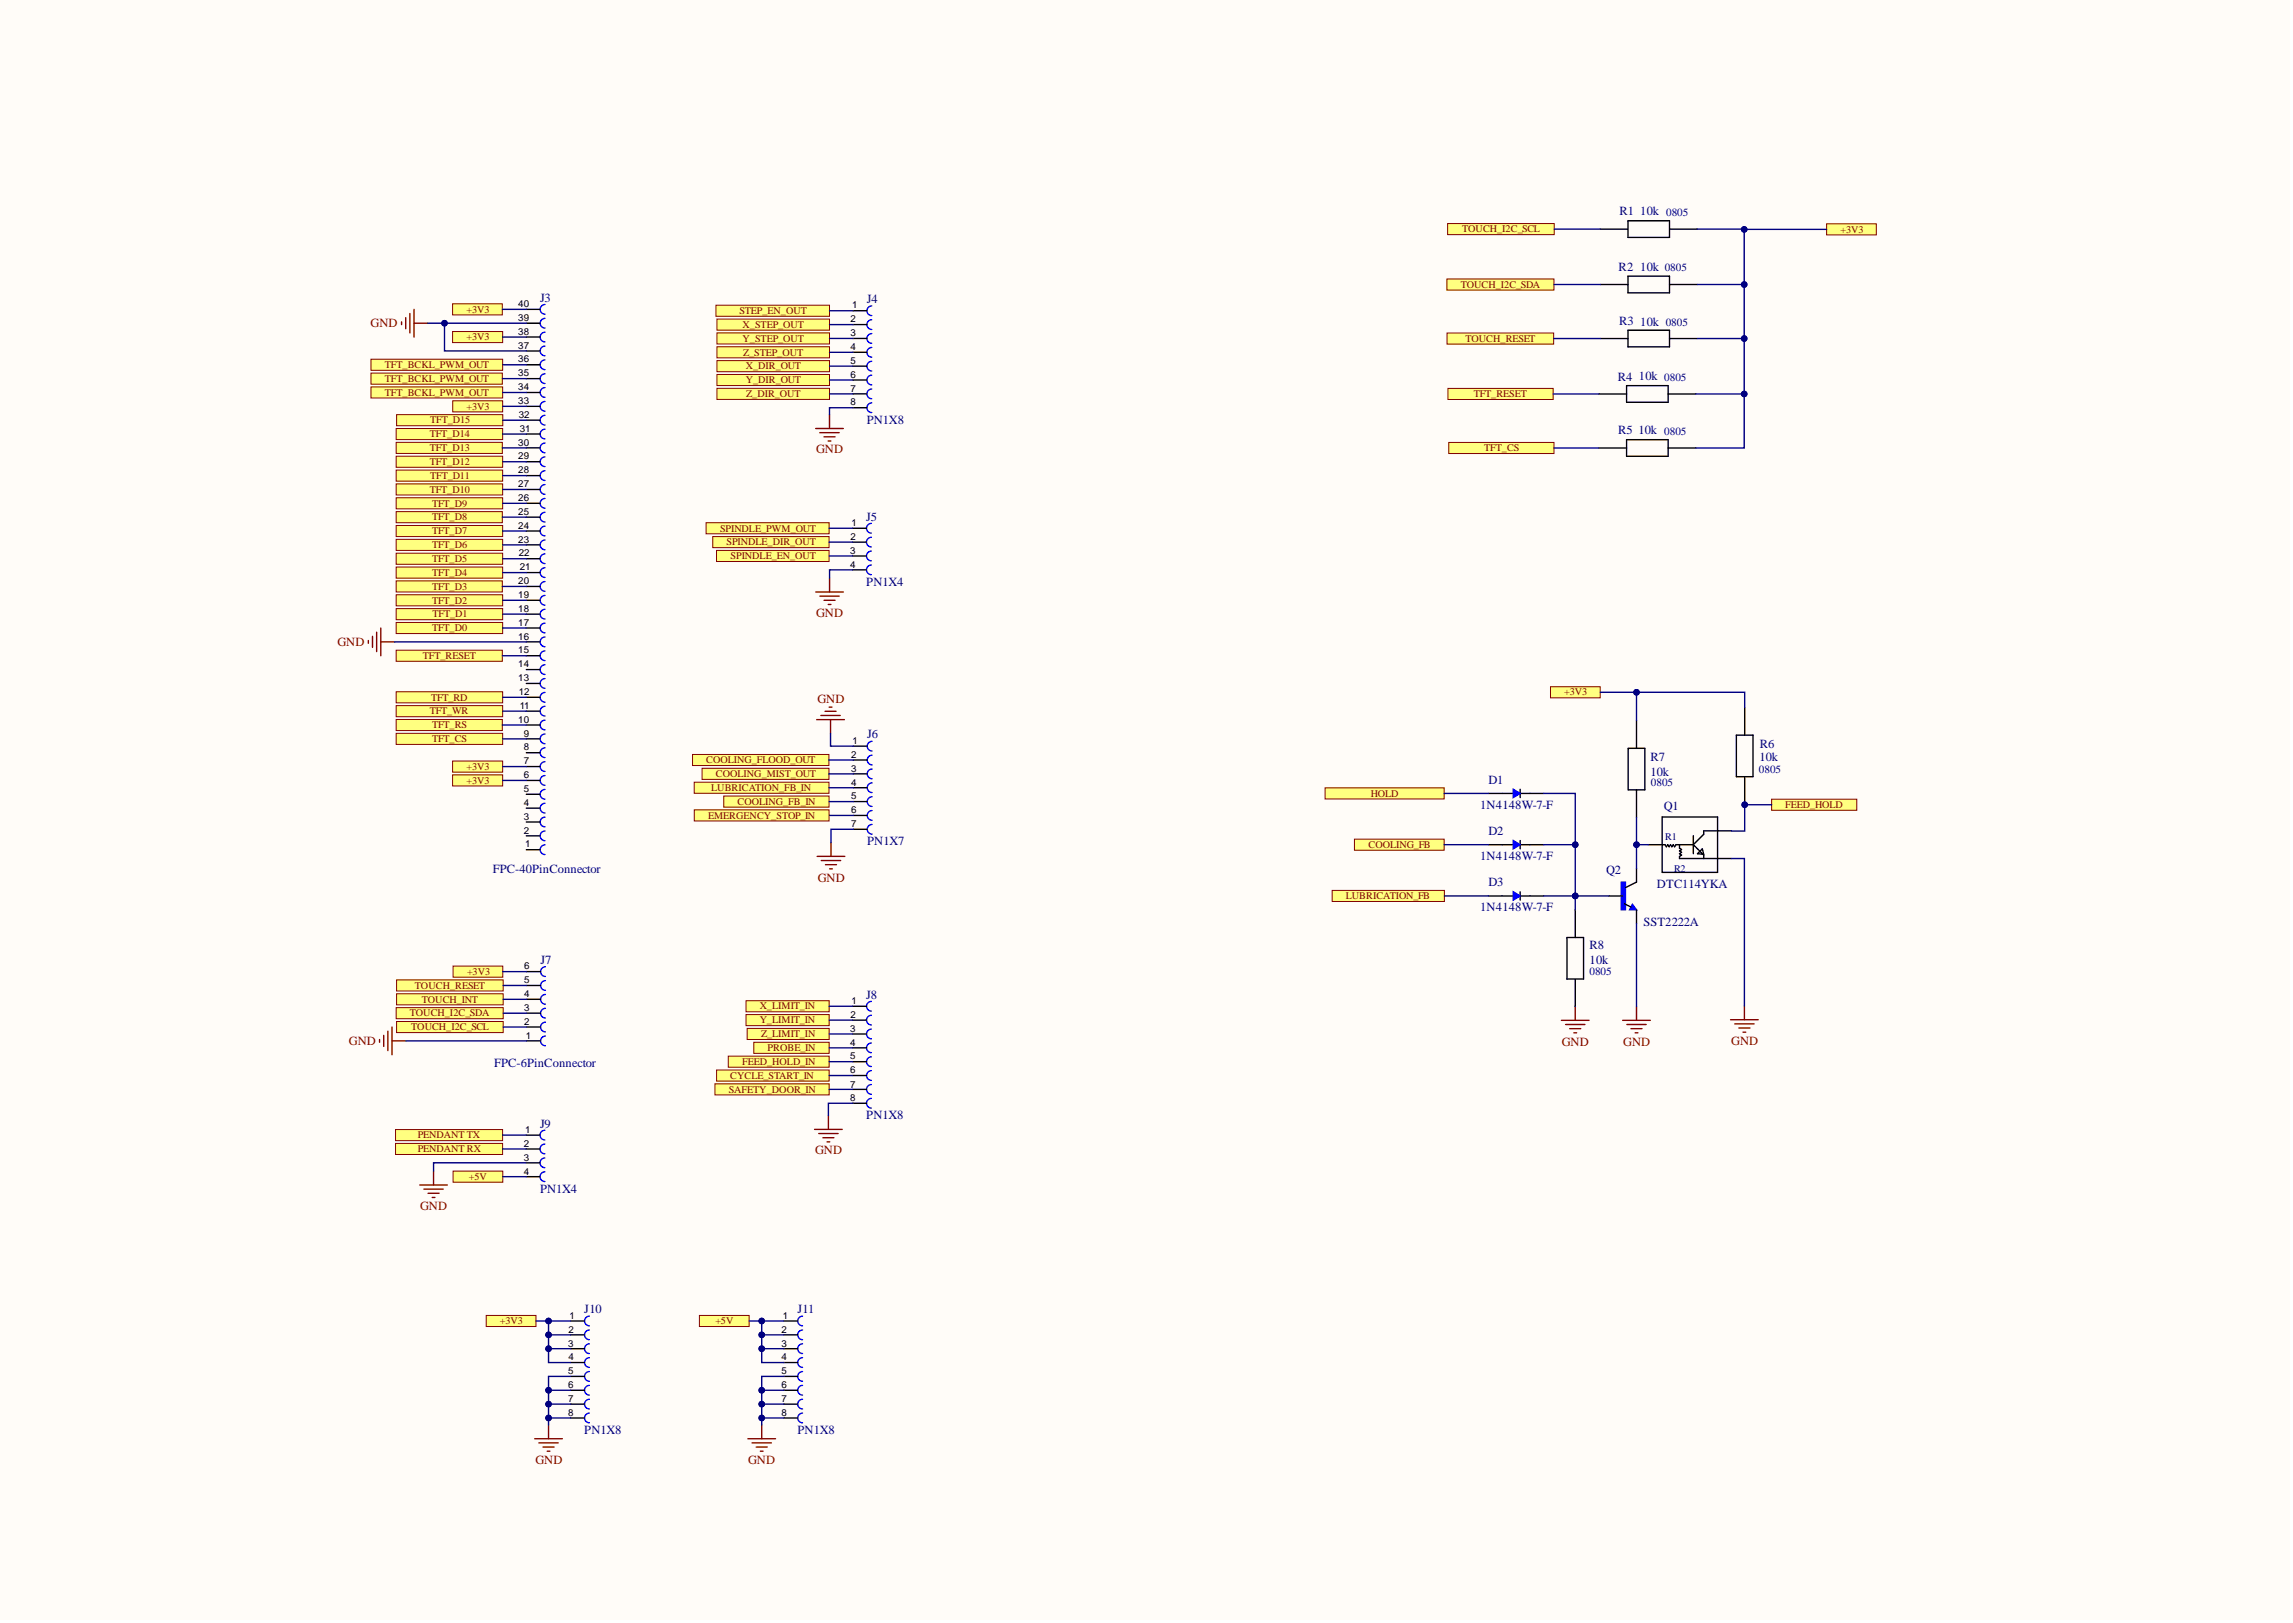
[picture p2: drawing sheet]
<svg xmlns="http://www.w3.org/2000/svg" width="420mm" height="297mm" viewBox="0 0 420 297" stroke-linecap="round" stroke-linejoin="round" font-family="sans-serif">
<defs><g id="words">
<g font-size="2.3" fill="#000080">
<text x="296.5" y="39.4">R1</text>
<text x="300.3" y="39.4">10k</text>
<text x="296.3" y="49.6">R2</text>
<text x="300.3" y="49.5">10k</text>
<text x="98.9" y="55.3">J3</text>
<text x="158.7" y="55.5">J4</text>
<text x="296.4" y="59.4">R3</text>
<text x="300.3" y="59.6">10k</text>
<text x="296.2" y="69.6">R4</text>
<text x="300.1" y="69.6">10k</text>
<text x="158.7" y="77.6">PN1X8</text>
<text x="296.3" y="79.4">R5</text>
<text x="300" y="79.4">10k</text>
<text x="158.6" y="95.3">J5</text>
<text x="158.6" y="107.3">PN1X4</text>
<text x="158.8" y="135.1">J6</text>
<text x="322.2" y="136.9">R6</text>
<text x="272.5" y="143.4">D1</text>
<text x="302.2" y="139.2">R7</text>
<text x="302.2" y="142">10k</text>
<text x="322.1" y="139.4">10k</text>
<text x="271" y="148">1N4148W-7-F</text>
<text x="304.6" y="148.2">Q1</text>
<text x="158.8" y="154.7">PN1X7</text>
<text x="272.5" y="152.8">D2</text>
<text x="90.2" y="159.8">FPC-40PinConnector</text>
<text x="271" y="157.4">1N4148W-7-F</text>
<text x="294.1" y="159.9">Q2</text>
<text x="271" y="166.8">1N4148W-7-F</text>
<text x="272.5" y="162.2">D3</text>
<text x="303.4" y="162.4">DTC114YKA</text>
<text x="291" y="173.8">R8</text>
<text x="300.9" y="169.5">SST2222A</text>
<text x="98.9" y="176.5">J7</text>
<text x="291" y="176.4">10k</text>
<text x="158.6" y="182.8">J8</text>
<text x="90.5" y="195.3">FPC-6PinConnector</text>
<text x="98.9" y="206.4">J9</text>
<text x="158.6" y="204.9">PN1X8</text>
<text x="98.9" y="218.3">PN1X4</text>
<text x="107" y="240.4">J10</text>
<text x="146" y="240.4">J11</text>
<text x="107" y="262.4">PN1X8</text>
<text x="146" y="262.4">PN1X8</text>
</g>
<g font-size="2.3" fill="#800000">
<text x="67.9" y="59.9">GND</text>
<text x="149.4" y="83">GND</text>
<text x="149.4" y="112.9">GND</text>
<text x="61.8" y="118.2">GND</text>
<text x="149.6" y="128.7">GND</text>
<text x="149.7" y="161.3">GND</text>
<text x="63.9" y="191.3">GND</text>
<text x="285.9" y="191.3">GND</text>
<text x="297.2" y="191.3">GND</text>
<text x="317" y="191.2">GND</text>
<text x="149.2" y="211.3">GND</text>
<text x="76.9" y="221.4">GND</text>
<text x="98" y="267.9">GND</text>
<text x="137" y="267.9">GND</text>
</g>
<g font-size="2" fill="#000080">
<text x="305" y="39.5">0805</text>
<text x="304.8" y="49.6">0805</text>
<text x="305" y="59.6">0805</text>
<text x="304.7" y="69.6">0805</text>
<text x="304.7" y="79.5">0805</text>
<text x="302.3" y="143.8">0805</text>
<text x="322" y="141.4">0805</text>
<text x="291" y="178.4">0805</text>
</g>
<g font-size="1.9" fill="#800000">
<text x="267.7" y="42.5">TOUCH_I2C_SCL</text>
<text x="337" y="42.6">+3V3</text>
<text x="267.4" y="52.7">TOUCH_I2C_SDA</text>
<text x="85.4" y="57.2">+3V3</text>
<text x="135.4" y="57.5">STEP_EN_OUT</text>
<text x="85.4" y="62.3">+3V3</text>
<text x="136" y="60">X_STEP_OUT</text>
<text x="136" y="62.5">Y_STEP_OUT</text>
<text x="136" y="65.1">Z_STEP_OUT</text>
<text x="268.3" y="62.5">TOUCH_RESET</text>
<text x="70.5" y="69.9">TFT_BCKL_PWM_OUT</text>
<text x="70.5" y="67.4">TFT_BCKL_PWM_OUT</text>
<text x="136.6" y="67.6">X_DIR_OUT</text>
<text x="136.6" y="70.1">Y_DIR_OUT</text>
<text x="70.5" y="72.4">TFT_BCKL_PWM_OUT</text>
<text x="78.8" y="77.5">TFT_D15</text>
<text x="85.4" y="75">+3V3</text>
<text x="136.6" y="72.7">Z_DIR_OUT</text>
<text x="269.8" y="72.7">TFT_RESET</text>
<text x="78.7" y="82.6">TFT_D13</text>
<text x="78.7" y="80">TFT_D14</text>
<text x="271.8" y="82.6">TFT_CS</text>
<text x="78.7" y="85.1">TFT_D12</text>
<text x="78.8" y="87.6">TFT_D11</text>
<text x="78.7" y="90.2">TFT_D10</text>
<text x="79.1" y="95.2">TFT_D8</text>
<text x="79.1" y="92.7">TFT_D9</text>
<text x="79.1" y="100.3">TFT_D6</text>
<text x="79.1" y="97.8">TFT_D7</text>
<text x="131.8" y="97.3">SPINDLE_PWM_OUT</text>
<text x="133" y="99.8">SPINDLE_DIR_OUT</text>
<text x="79.1" y="107.9">TFT_D3</text>
<text x="79.1" y="105.4">TFT_D4</text>
<text x="79.1" y="102.9">TFT_D5</text>
<text x="133.8" y="102.3">SPINDLE_EN_OUT</text>
<text x="79.1" y="110.5">TFT_D2</text>
<text x="79.2" y="113">TFT_D1</text>
<text x="79.1" y="115.5">TFT_D0</text>
<text x="77.4" y="120.6">TFT_RESET</text>
<text x="78.7" y="130.7">TFT_WR</text>
<text x="78.9" y="128.2">TFT_RD</text>
<text x="286.4" y="127.3">+3V3</text>
<text x="79.1" y="133.3">TFT_RS</text>
<text x="79.1" y="135.8">TFT_CS</text>
<text x="85.4" y="140.9">+3V3</text>
<text x="85.4" y="143.4">+3V3</text>
<text x="129.3" y="139.7">COOLING_FLOOD_OUT</text>
<text x="131.1" y="142.2">COOLING_MIST_OUT</text>
<text x="129.6" y="149.8">EMERGENCY_STOP_IN</text>
<text x="130.2" y="144.8">LUBRICATION_FB_IN</text>
<text x="135" y="147.3">COOLING_FB_IN</text>
<text x="251" y="145.8">HOLD</text>
<text x="326.8" y="147.9">FEED_HOLD</text>
<text x="250.5" y="155.2">COOLING_FB</text>
<text x="246.4" y="164.6">LUBRICATION_FB</text>
<text x="85.5" y="178.4">+3V3</text>
<text x="76" y="181">TOUCH_RESET</text>
<text x="77.2" y="183.5">TOUCH_INT</text>
<text x="139.1" y="184.8">X_LIMIT_IN</text>
<text x="75" y="186">TOUCH_I2C_SDA</text>
<text x="75.3" y="188.6">TOUCH_I2C_SCL</text>
<text x="139.1" y="187.3">Y_LIMIT_IN</text>
<text x="139.3" y="189.8">Z_LIMIT_IN</text>
<text x="133.7" y="197.4">CYCLE_START_IN</text>
<text x="135.9" y="194.9">FEED_HOLD_IN</text>
<text x="140.5" y="192.4">PROBE_IN</text>
<text x="133.4" y="200">SAFETY_DOOR_IN</text>
<text x="76.5" y="208.3">PENDANT TX</text>
<text x="76.5" y="210.9">PENDANT RX</text>
<text x="85.9" y="215.9">+5V</text>
<text x="91.5" y="242.4">+3V3</text>
<text x="131" y="242.4">+5V</text>
</g>
<g font-size="1.9" fill="#000080">
<text x="304.9" y="153.8">R1</text>
<text x="306.5" y="159.7">R2</text>
</g>
<g font-size="1.8">
<text x="94.9" y="56.2">40</text>
<text x="94.9" y="58.7">39</text>
<text x="155.7" y="59">2</text>
<text x="156" y="56.5">1</text>
<text x="94.9" y="61.3">38</text>
<text x="94.9" y="63.8">37</text>
<text x="155.7" y="61.5">3</text>
<text x="155.7" y="64.1">4</text>
<text x="94.9" y="66.3">36</text>
<text x="94.9" y="68.9">35</text>
<text x="94.9" y="71.4">34</text>
<text x="155.7" y="66.6">5</text>
<text x="155.7" y="69.1">6</text>
<text x="155.7" y="71.7">7</text>
<text x="94.9" y="74">33</text>
<text x="95" y="76.5">32</text>
<text x="155.7" y="74.2">8</text>
<text x="94.9" y="81.6">30</text>
<text x="95.1" y="79">31</text>
<text x="94.9" y="84.1">29</text>
<text x="94.9" y="86.6">28</text>
<text x="94.9" y="89.2">27</text>
<text x="94.9" y="91.7">26</text>
<text x="94.9" y="94.2">25</text>
<text x="94.9" y="96.8">24</text>
<text x="94.9" y="99.3">23</text>
<text x="95" y="101.8">22</text>
<text x="155.6" y="101.3">3</text>
<text x="155.7" y="98.8">2</text>
<text x="155.9" y="96.3">1</text>
<text x="94.9" y="106.9">20</text>
<text x="95.1" y="104.4">21</text>
<text x="155.6" y="103.9">4</text>
<text x="94.9" y="109.4">19</text>
<text x="94.9" y="112">18</text>
<text x="94.9" y="114.5">17</text>
<text x="94.9" y="117.1">16</text>
<text x="94.9" y="119.6">15</text>
<text x="94.9" y="122.1">14</text>
<text x="94.9" y="124.7">13</text>
<text x="95" y="127.2">12</text>
<text x="95.1" y="129.7">11</text>
<text x="94.9" y="132.3">10</text>
<text x="95.9" y="134.8">9</text>
<text x="95.9" y="137.3">8</text>
<text x="156.1" y="136.2">1</text>
<text x="95.9" y="139.9">7</text>
<text x="95.9" y="142.4">6</text>
<text x="155.8" y="138.7">2</text>
<text x="155.8" y="141.2">3</text>
<text x="155.8" y="143.8">4</text>
<text x="95.9" y="144.9">5</text>
<text x="95.9" y="147.5">4</text>
<text x="155.8" y="146.3">5</text>
<text x="155.8" y="148.8">6</text>
<text x="95.9" y="150">3</text>
<text x="95.9" y="152.6">2</text>
<text x="96.2" y="155.1">1</text>
<text x="155.8" y="151.4">7</text>
<text x="96" y="177.4">6</text>
<text x="96" y="179.9">5</text>
<text x="96" y="182.5">4</text>
<text x="96" y="185">3</text>
<text x="155.9" y="183.7">1</text>
<text x="96" y="187.5">2</text>
<text x="96.2" y="190.1">1</text>
<text x="155.6" y="188.8">3</text>
<text x="155.6" y="191.3">4</text>
<text x="155.7" y="186.3">2</text>
<text x="155.6" y="193.9">5</text>
<text x="155.6" y="196.4">6</text>
<text x="155.6" y="199">7</text>
<text x="155.6" y="201.6">8</text>
<text x="95.9" y="209.9">2</text>
<text x="96.2" y="207.4">1</text>
<text x="95.9" y="212.5">3</text>
<text x="95.9" y="215">4</text>
<text x="104.1" y="243.9">2</text>
<text x="104.3" y="241.4">1</text>
<text x="143.1" y="243.9">2</text>
<text x="143.3" y="241.4">1</text>
<text x="104" y="246.5">3</text>
<text x="104" y="251.5">5</text>
<text x="104.1" y="249">4</text>
<text x="143.1" y="246.5">3</text>
<text x="143.1" y="249">4</text>
<text x="143.1" y="251.5">5</text>
<text x="104" y="254.1">6</text>
<text x="104" y="256.6">7</text>
<text x="143.1" y="254.1">6</text>
<text x="143.1" y="256.6">7</text>
<text x="104" y="259.1">8</text>
<text x="143.1" y="259.1">8</text>
</g>
</g></defs>
<g fill="#fffcf8">
<path d="M0 0h419.2v296.5h-419.2z" fill-rule="evenodd"/>
<path d="M0 0h419.2v296.5h-419.2z" fill-rule="evenodd"/>
</g>
<g fill="none" stroke="#00f" stroke-width=".25">
<path d="M99.8 55.7a.89 .89 0 0 0-.9 .9 .89 .89 0 0 0 .9 .9M99.8 58.3a.89 .89 0 0 0-.9 .9 .89 .89 0 0 0 .9 .8M159.6 56a.89 .89 0 0 0-.9 .9 .89 .89 0 0 0 .9 .9M159.6 58.5a.89 .89 0 0 0-.9 .9 .89 .89 0 0 0 .9 .9M99.8 60.8a.89 .89 0 0 0-.9 .9 .89 .89 0 0 0 .9 .9M99.8 63.3a.89 .89 0 0 0-.9 .9 .89 .89 0 0 0 .9 .9M99.8 65.9a.89 .89 0 0 0-.9 .9 .89 .89 0 0 0 .9 .8M99.8 68.4a.89 .89 0 0 0-.9 .9 .89 .89 0 0 0 .9 .9M99.8 70.9a.89 .89 0 0 0-.9 .9 .89 .89 0 0 0 .9 .9M99.8 73.5a.89 .89 0 0 0-.9 .9 .89 .89 0 0 0 .9 .9M99.8 76a.89 .89 0 0 0-.9 .9 .89 .89 0 0 0 .9 .9M99.8 78.6a.89 .89 0 0 0-.9 .8 .89 .89 0 0 0 .9 .9"/>
<path d="M159.6 61.1a.89 .89 0 0 0-.9 .8 .89 .89 0 0 0 .9 .9M159.6 63.6a.89 .89 0 0 0-.9 .9 .89 .89 0 0 0 .9 .9M159.6 66.1a.89 .89 0 0 0-.9 .9 .89 .89 0 0 0 .9 .9M159.6 68.7a.89 .89 0 0 0-.9 .9 .89 .89 0 0 0 .9 .8M159.6 71.2a.89 .89 0 0 0-.9 .9 .89 .89 0 0 0 .9 .9M159.6 73.7a.89 .89 0 0 0-.9 .9 .89 .89 0 0 0 .9 .9M99.8 81.1a.89 .89 0 0 0-.9 .9 .89 .89 0 0 0 .9 .9M99.8 83.6a.89 .89 0 0 0-.9 .9 .89 .89 0 0 0 .9 .9M99.8 86.2a.89 .89 0 0 0-.9 .8 .89 .89 0 0 0 .9 .9M99.8 88.7a.89 .89 0 0 0-.9 .9 .89 .89 0 0 0 .9 .9M99.8 91.2a.89 .89 0 0 0-.9 .9 .89 .89 0 0 0 .9 .9M99.8 93.8a.89 .89 0 0 0-.9 .9 .89 .89 0 0 0 .9 .8"/>
<path d="M99.8 96.3a.89 .89 0 0 0-.9 .9 .89 .89 0 0 0 .9 .9M99.8 98.8a.89 .89 0 0 0-.9 .9 .89 .89 0 0 0 .9 .9M159.5 95.8a.89 .89 0 0 0-.9 .9 .89 .89 0 0 0 .9 .9M159.5 98.3a.89 .89 0 0 0-.9 .9 .89 .89 0 0 0 .9 .9M99.8 101.4a.89 .89 0 0 0-.9 .9 .89 .89 0 0 0 .9 .8M99.8 103.9a.89 .89 0 0 0-.9 .9 .89 .89 0 0 0 .9 .9M99.8 106.4a.89 .89 0 0 0-.9 .9 .89 .89 0 0 0 .9 .9M99.8 109a.89 .89 0 0 0-.9 .9 .89 .89 0 0 0 .9 .9M99.8 111.5a.89 .89 0 0 0-.9 .9 .89 .89 0 0 0 .9 .9M99.8 114a.89 .89 0 0 0-.9 .9 .89 .89 0 0 0 .9 .9M99.8 116.6a.89 .89 0 0 0-.9 .9 .89 .89 0 0 0 .9 .9M99.8 119.1a.89 .89 0 0 0-.9 .9 .89 .89 0 0 0 .9 .9"/>
<path d="M159.5 100.9a.89 .89 0 0 0-.9 .9 .89 .89 0 0 0 .9 .8M159.5 103.4a.89 .89 0 0 0-.9 .9 .89 .89 0 0 0 .9 .9M99.8 121.7a.89 .89 0 0 0-.9 .8 .89 .89 0 0 0 .9 .9M99.8 124.2a.89 .89 0 0 0-.9 .9 .89 .89 0 0 0 .9 .9M99.8 126.7a.89 .89 0 0 0-.9 .9 .89 .89 0 0 0 .9 .9M99.8 129.3a.89 .89 0 0 0-.9 .9 .89 .89 0 0 0 .9 .8M99.8 131.8a.89 .89 0 0 0-.9 .9 .89 .89 0 0 0 .9 .9M99.8 134.3a.89 .89 0 0 0-.9 .9 .89 .89 0 0 0 .9 .9M99.8 136.9a.89 .89 0 0 0-.9 .9 .89 .89 0 0 0 .9 .9M99.8 139.4a.89 .89 0 0 0-.9 .9 .89 .89 0 0 0 .9 .9M99.8 141.9a.89 .89 0 0 0-.9 .9 .89 .89 0 0 0 .9 .9M99.8 144.5a.89 .89 0 0 0-.9 .9 .89 .89 0 0 0 .9 .9"/>
<path d="M99.8 147a.89 .89 0 0 0-.9 .9 .89 .89 0 0 0 .9 .9M99.8 149.6a.89 .89 0 0 0-.9 .8 .89 .89 0 0 0 .9 .9M99.8 152.1a.89 .89 0 0 0-.9 .9 .89 .89 0 0 0 .9 .9M99.8 154.6a.89 .89 0 0 0-.9 .9 .89 .89 0 0 0 .9 .9M99.9 176.9a.89 .89 0 0 0-.9 .9 .89 .89 0 0 0 .9 .9M99.9 179.5a.89 .89 0 0 0-.9 .9 .89 .89 0 0 0 .9 .8M99.9 182a.89 .89 0 0 0-.9 .9 .89 .89 0 0 0 .9 .9M99.9 184.5a.89 .89 0 0 0-.9 .9 .89 .89 0 0 0 .9 .9M99.9 187.1a.89 .89 0 0 0-.9 .9 .89 .89 0 0 0 .9 .9M99.9 189.6a.89 .89 0 0 0-.9 .9 .89 .89 0 0 0 .9 .9M159.5 183.3a.89 .89 0 0 0-.9 .9 .89 .89 0 0 0 .9 .9M159.5 185.8a.89 .89 0 0 0-.9 .9 .89 .89 0 0 0 .9 .9"/>
<path d="M159.5 188.3a.89 .89 0 0 0-.9 .9 .89 .89 0 0 0 .9 .9M159.5 190.9a.89 .89 0 0 0-.9 .9 .89 .89 0 0 0 .9 .9M159.5 193.4a.89 .89 0 0 0-.9 .9 .89 .89 0 0 0 .9 .9M159.5 196a.89 .89 0 0 0-.9 .8 .89 .89 0 0 0 .9 .9M159.5 198.5a.89 .89 0 0 0-.9 .9 .89 .89 0 0 0 .9 .9M159.5 201a.89 .89 0 0 0-.9 .9 .89 .89 0 0 0 .9 .9M107.9 240.9a.89 .89 0 0 0-.9 .9 .89 .89 0 0 0 .9 .9M107.9 243.4a.89 .89 0 0 0-.9 .9 .89 .89 0 0 0 .9 .9M107.9 245.9a.89 .89 0 0 0-.9 .9 .89 .89 0 0 0 .9 .9M107.9 248.5a.89 .89 0 0 0-.9 .9 .89 .89 0 0 0 .9 .9M107.9 251a.89 .89 0 0 0-.9 .9 .89 .89 0 0 0 .9 .9M107.9 253.6a.89 .89 0 0 0-.9 .8 .89 .89 0 0 0 .9 .9"/>
<path d="M107.9 256.1a.89 .89 0 0 0-.9 .9 .89 .89 0 0 0 .9 .9M107.9 258.6a.89 .89 0 0 0-.9 .9 .89 .89 0 0 0 .9 .9"/>
</g>
<g fill="none" stroke="#000" stroke-width=".25">
<path d="M96.4 56.6h2.5M96.4 59.2h2.5M156.2 56.9h2.5M156.2 59.4h2.5M96.4 61.7h2.5M96.4 64.2h2.5M96.4 66.8h2.5M96.4 69.3h2.5M96.4 71.8h2.5M96.4 74.4h2.5M96.4 76.9h2.5M96.4 79.4h2.5"/>
<path d="M156.2 61.9h2.5M156.2 64.5h2.5M156.2 67h2.5M156.2 69.6h2.5M156.2 72.1h2.5M156.2 74.6h2.5M96.4 82h2.5M96.4 84.5h2.5M96.4 87h2.5M96.4 89.6h2.5M96.4 92.1h2.5M96.4 94.7h2.5"/>
<path d="M96.4 97.2h2.5M96.4 99.7h2.5M156.1 96.7h2.5M156.1 99.2h2.5M96.4 102.3h2.5M96.4 104.8h2.5M96.4 107.3h2.5M96.4 109.9h2.5M96.4 112.4h2.5M96.4 114.9h2.5M96.4 117.5h2.5M156.1 101.8h2.5"/>
<path d="M156.1 104.3h2.5M96.4 120h2.5M96.4 122.5h2.5M96.4 125.1h2.5M96.4 127.6h2.5M96.4 130.2h2.5M96.4 132.7h2.5M96.4 135.2h2.5M96.4 137.8h2.5M96.4 140.3h2.5M96.4 142.8h2.5M96.4 145.4h2.5"/>
<path d="M96.4 147.9h2.5M96.4 150.4h2.5M96.4 153h2.5M96.4 155.5h2.5M96.4 177.8h2.6M96.4 180.4h2.6M96.4 182.9h2.6M96.4 185.4h2.6M96.4 188h2.6M96.4 190.5h2.6M156.1 184.2h2.5M156.1 186.7h2.5"/>
<path d="M156.1 189.2h2.5M156.1 191.8h2.5M156.1 194.3h2.5M156.1 196.8h2.5M156.1 199.4h2.5M156.1 201.9h2.5M104.5 241.8h2.5M104.5 244.3h2.5M104.5 246.8h2.5M104.5 249.4h2.5M104.5 251.9h2.5M104.5 254.4h2.5"/>
<path d="M104.5 257h2.5M104.5 259.5h2.5"/>
</g>
<path d="M138 190.8h13.8v2h-13.8z" fill-rule="evenodd" fill="#ffff80"/>
<path d="M138 190.8h13.8v2h-13.8z" fill="none" stroke="#800000" stroke-width=".18"/>
<path d="M136.8 188.2h15v2h-15z" fill-rule="evenodd" fill="#ffff80"/>
<path d="M136.8 188.2h15v2h-15z" fill="none" stroke="#800000" stroke-width=".18"/>
<path d="M136.6 185.7h15.2v2h-15.2z" fill-rule="evenodd" fill="#ffff80"/>
<path d="M136.6 185.7h15.2v2h-15.2z" fill="none" stroke="#800000" stroke-width=".18"/>
<path d="M136.6 183.1h15.2v2.1h-15.2z" fill-rule="evenodd" fill="#ffff80"/>
<path d="M136.6 183.1h15.2v2.1h-15.2z" fill="none" stroke="#800000" stroke-width=".18"/>
<path d="M89 240.7h9.1v2.1h-9.1z" fill-rule="evenodd" fill="#ffff80"/>
<path d="M89 240.7h9.1v2.1h-9.1z" fill="none" stroke="#800000" stroke-width=".18"/>
<g fill="none" stroke="#800000" stroke-width=".25">
<path d="M149.3 78.4h5.1M150.1 79.2h3.5M150.9 79.9h2M151.9 75.9v2.5M151.6 80.7h.5M76.8 216.9h5.1M77.6 217.6h3.6M78.4 218.4h2M79.1 219.2h.5M79.4 214.3v2.6M97.9 263.3h5.1M98.7 264.1h3.5"/>
<path d="M99.4 264.8h2M100.2 265.6h.5M100.4 260.8v2.5"/>
</g>
<path d="M99.8 206.9a.89 .89 0 0 0-.9 .8 .89 .89 0 0 0 .9 .9M99.8 209.4a.89 .89 0 0 0-.9 .9 .89 .89 0 0 0 .9 .9M99.8 211.9a.89 .89 0 0 0-.9 .9 .89 .89 0 0 0 .9 .9M99.8 214.5a.89 .89 0 0 0-.9 .9 .89 .89 0 0 0 .9 .8" fill="none" stroke="#00f" stroke-width=".25"/>
<path d="M96.3 207.7h2.6M96.3 210.3h2.6M96.3 212.8h2.6M96.3 215.4h2.6" fill="none" stroke="#000" stroke-width=".25"/>
<path d="M82.9 214.3h9.2v2.1h-9.2z" fill-rule="evenodd" fill="#ffff80"/>
<path d="M82.9 214.3h9.2v2.1h-9.2z" fill="none" stroke="#800000" stroke-width=".18"/>
<path d="M149.3 108.3h5.1M150.1 109.1h3.6M150.9 109.9h2M151.6 110.6h.5M151.9 105.8v2.5" fill="none" stroke="#800000" stroke-width=".25"/>
<path d="M265.1 71.1h19.3v2h-19.3z" fill-rule="evenodd" fill="#ffff80"/>
<path d="M265.1 71.1h19.3v2h-19.3z" fill="none" stroke="#800000" stroke-width=".18"/>
<path d="M293 41.9h5.1M293 52.1h5.1M298.1 40.4h7.6v3h-7.6zM298.1 50.5h7.6v3.1h-7.6zM305.7 41.9h5M305.7 52.1h5M292.7 72.1h5.1M297.8 70.6h7.6v3h-7.6zM305.4 72.1h5.1" fill="none" stroke="#000" stroke-width=".25"/>
<path d="M265 40.9h19.6v2h-19.6z" fill-rule="evenodd" fill="#ffff80"/>
<path d="M265 40.9h19.6v2h-19.6z" fill="none" stroke="#800000" stroke-width=".18"/>
<path d="M264.9 51.1h19.6v2h-19.6z" fill-rule="evenodd" fill="#ffff80"/>
<path d="M264.9 51.1h19.6v2h-19.6z" fill="none" stroke="#800000" stroke-width=".18"/>
<path d="M293 62h5.1M298.1 60.4h7.6v3.1h-7.6zM305.7 62h5" fill="none" stroke="#000" stroke-width=".25"/>
<path d="M264.9 60.9h19.5v2.1h-19.5z" fill-rule="evenodd" fill="#ffff80"/>
<path d="M264.9 60.9h19.5v2.1h-19.5z" fill="none" stroke="#800000" stroke-width=".18"/>
<path d="M265.2 81h19.3v2h-19.3z" fill-rule="evenodd" fill="#ffff80"/>
<path d="M265.2 81h19.3v2h-19.3z" fill="none" stroke="#800000" stroke-width=".18"/>
<path d="M292.7 82h5.1M297.8 80.5h7.6v3h-7.6zM305.4 82h5.1" fill="none" stroke="#000" stroke-width=".25"/>
<path d="M334.4 41h9.1v2h-9.1z" fill-rule="evenodd" fill="#ffff80"/>
<path d="M334.4 41h9.1v2h-9.1z" fill="none" stroke="#800000" stroke-width=".18"/>
<path d="M298.9 165.5l.7 1h-1.3z" fill="#00f"/>
<path d="M298.9 165.5l.7 1h-1.3z" fill="none" stroke="#00f" stroke-width=".25"/>
<path d="M296.8 161.4h.8v5.1h-.8z" fill-rule="evenodd" fill="#00f"/>
<path d="M296.8 161.4h.8v5.1h-.8z" fill="none" stroke="#00f" stroke-width=".25"/>
<path d="M275 154.6h2.1M278.3 153.8v1.6M278.3 154.6h1.8M299.6 158.9v2.5l-2 1.1M294.5 164h2.6M297.4 165.4l1.2 .6M299.6 166.5v2.5" fill="none" stroke="#000" stroke-width=".25"/>
<path d="M277.1 153.8l1.2 .8-1.2 .8z" fill="#00f"/>
<path d="M277.1 153.8l1.2 .8-1.2 .8z" fill="none" stroke="#00f" stroke-width=".25"/>
<path d="M272.5 154.6h2.5M280.1 154.6h2.5M275 164h2.1M278.3 163.2v1.5M278.3 164h1.8" fill="none" stroke="#000" stroke-width=".25"/>
<path d="M277.1 163.2l1.2 .8-1.2 .7z" fill="#00f"/>
<path d="M277.1 163.2l1.2 .8-1.2 .7z" fill="none" stroke="#00f" stroke-width=".25"/>
<path d="M298.1 137h3v7.6h-3zM299.6 131.9v5.1M299.6 144.6v5M272.5 164h2.5M280.1 164h2.5" fill="none" stroke="#000" stroke-width=".25"/>
<path d="M283.9 125.7h9.1v2h-9.1z" fill-rule="evenodd" fill="#ffff80"/>
<path d="M283.9 125.7h9.1v2h-9.1z" fill="none" stroke="#800000" stroke-width=".18"/>
<path d="M275 145.2h2.1M278.3 144.5v1.5M278.3 145.2h1.8M286.9 171.6h3v7.6h-3zM288.4 166.5v5.1M288.4 179.2v5.1" fill="none" stroke="#000" stroke-width=".25"/>
<path d="M285.9 186.7h5M286.6 187.5h3.6M287.4 188.3h2M288.1 189h.6M288.4 184.2v2.5M297.1 186.7h5M297.8 187.5h3.6M298.6 188.3h2M299.4 189h.5M299.6 184.2v2.5" fill="none" stroke="#800000" stroke-width=".25"/>
<path d="M277.1 144.5l1.2 .7-1.2 .8z" fill="#00f"/>
<path d="M277.1 144.5l1.2 .7-1.2 .8z" fill="none" stroke="#00f" stroke-width=".25"/>
<path d="M272.5 145.2h2.5M280.1 145.2h2.5" fill="none" stroke="#000" stroke-width=".25"/>
<path d="M243.9 163h20.5v2h-20.5z" fill-rule="evenodd" fill="#ffff80"/>
<path d="M243.9 163h20.5v2h-20.5z" fill="none" stroke="#800000" stroke-width=".18"/>
<path d="M248 153.6h16.4v2h-16.4z" fill-rule="evenodd" fill="#ffff80"/>
<path d="M248 153.6h16.4v2h-16.4z" fill="none" stroke="#800000" stroke-width=".18"/>
<path d="M242.6 144.2h21.8v2h-21.8z" fill-rule="evenodd" fill="#ffff80"/>
<path d="M242.6 144.2h21.8v2h-21.8z" fill="none" stroke="#800000" stroke-width=".18"/>
<path d="M130.9 198.4h20.9v2h-20.9z" fill-rule="evenodd" fill="#ffff80"/>
<path d="M130.9 198.4h20.9v2h-20.9z" fill="none" stroke="#800000" stroke-width=".18"/>
<path d="M131.3 58.4h20.6v2h-20.6z" fill-rule="evenodd" fill="#ffff80"/>
<path d="M131.3 58.4h20.6v2h-20.6z" fill="none" stroke="#800000" stroke-width=".18"/>
<path d="M131.3 71.1h20.6v2h-20.6z" fill-rule="evenodd" fill="#ffff80"/>
<path d="M131.3 71.1h20.6v2h-20.6z" fill="none" stroke="#800000" stroke-width=".18"/>
<path d="M131.3 60.9h20.6v2.1h-20.6z" fill-rule="evenodd" fill="#ffff80"/>
<path d="M131.3 60.9h20.6v2.1h-20.6z" fill="none" stroke="#800000" stroke-width=".18"/>
<path d="M131.3 63.5h20.6v2h-20.6z" fill-rule="evenodd" fill="#ffff80"/>
<path d="M131.3 63.5h20.6v2h-20.6z" fill="none" stroke="#800000" stroke-width=".18"/>
<path d="M131.3 66h20.6v2h-20.6z" fill-rule="evenodd" fill="#ffff80"/>
<path d="M131.3 66h20.6v2h-20.6z" fill="none" stroke="#800000" stroke-width=".18"/>
<path d="M131.3 68.5h20.6v2.1h-20.6z" fill-rule="evenodd" fill="#ffff80"/>
<path d="M131.3 68.5h20.6v2.1h-20.6z" fill="none" stroke="#800000" stroke-width=".18"/>
<path d="M131.1 55.9h20.8v2h-20.8z" fill-rule="evenodd" fill="#ffff80"/>
<path d="M131.1 55.9h20.8v2h-20.8z" fill="none" stroke="#800000" stroke-width=".18"/>
<path d="M129.3 95.7h22.5v2h-22.5z" fill-rule="evenodd" fill="#ffff80"/>
<path d="M129.3 95.7h22.5v2h-22.5z" fill="none" stroke="#800000" stroke-width=".18"/>
<path d="M130.5 98.2h21.3v2h-21.3z" fill-rule="evenodd" fill="#ffff80"/>
<path d="M130.5 98.2h21.3v2h-21.3z" fill="none" stroke="#800000" stroke-width=".18"/>
<path d="M131.2 100.7h20.6v2.1h-20.6z" fill-rule="evenodd" fill="#ffff80"/>
<path d="M131.2 100.7h20.6v2.1h-20.6z" fill="none" stroke="#800000" stroke-width=".18"/>
<path d="M131.2 195.8h20.6v2.1h-20.6z" fill-rule="evenodd" fill="#ffff80"/>
<path d="M131.2 195.8h20.6v2.1h-20.6z" fill="none" stroke="#800000" stroke-width=".18"/>
<path d="M133.3 193.3h18.5v2h-18.5z" fill-rule="evenodd" fill="#ffff80"/>
<path d="M133.3 193.3h18.5v2h-18.5z" fill="none" stroke="#800000" stroke-width=".18"/>
<path d="M69.5 190.2v.6M70.3 189.5v2M71 188.7v3.6M71.8 188v5M71.8 190.5h2.5" fill="none" stroke="#800000" stroke-width=".25"/>
<path d="M82.9 176.8h9.2v2h-9.2z" fill-rule="evenodd" fill="#ffff80"/>
<path d="M82.9 176.8h9.2v2h-9.2z" fill="none" stroke="#800000" stroke-width=".18"/>
<path d="M72.6 179.3h19.5v2.1h-19.5z" fill-rule="evenodd" fill="#ffff80"/>
<path d="M72.6 179.3h19.5v2.1h-19.5z" fill="none" stroke="#800000" stroke-width=".18"/>
<path d="M72.6 187h19.5v2h-19.5z" fill-rule="evenodd" fill="#ffff80"/>
<path d="M72.6 187h19.5v2h-19.5z" fill="none" stroke="#800000" stroke-width=".18"/>
<path d="M72.5 184.4h19.6v2h-19.6z" fill-rule="evenodd" fill="#ffff80"/>
<path d="M72.5 184.4h19.6v2h-19.6z" fill="none" stroke="#800000" stroke-width=".18"/>
<path d="M72.6 181.9h19.5v2h-19.5z" fill-rule="evenodd" fill="#ffff80"/>
<path d="M72.6 181.9h19.5v2h-19.5z" fill="none" stroke="#800000" stroke-width=".18"/>
<path d="M82.9 139.3h9.1v2h-9.1z" fill-rule="evenodd" fill="#ffff80"/>
<path d="M82.9 139.3h9.1v2h-9.1z" fill="none" stroke="#800000" stroke-width=".18"/>
<path d="M82.9 141.8h9.1v2h-9.1z" fill-rule="evenodd" fill="#ffff80"/>
<path d="M82.9 141.8h9.1v2h-9.1z" fill="none" stroke="#800000" stroke-width=".18"/>
<path d="M82.9 60.7h9.1v2h-9.1z" fill-rule="evenodd" fill="#ffff80"/>
<path d="M82.9 60.7h9.1v2h-9.1z" fill="none" stroke="#800000" stroke-width=".18"/>
<path d="M82.9 73.4h9.1v2h-9.1z" fill-rule="evenodd" fill="#ffff80"/>
<path d="M82.9 73.4h9.1v2h-9.1z" fill="none" stroke="#800000" stroke-width=".18"/>
<path d="M72.5 131.7h19.5v2h-19.5z" fill-rule="evenodd" fill="#ffff80"/>
<path d="M72.5 131.7h19.5v2h-19.5z" fill="none" stroke="#800000" stroke-width=".18"/>
<path d="M72.5 129.1h19.5v2.1h-19.5z" fill-rule="evenodd" fill="#ffff80"/>
<path d="M72.5 129.1h19.5v2.1h-19.5z" fill="none" stroke="#800000" stroke-width=".18"/>
<path d="M72.5 126.6h19.5v2h-19.5z" fill-rule="evenodd" fill="#ffff80"/>
<path d="M72.5 126.6h19.5v2h-19.5z" fill="none" stroke="#800000" stroke-width=".18"/>
<path d="M72.5 119h19.5v2h-19.5z" fill-rule="evenodd" fill="#ffff80"/>
<path d="M72.5 119h19.5v2h-19.5z" fill="none" stroke="#800000" stroke-width=".18"/>
<path d="M72.5 113.9h19.5v2.1h-19.5z" fill-rule="evenodd" fill="#ffff80"/>
<path d="M72.5 113.9h19.5v2.1h-19.5z" fill="none" stroke="#800000" stroke-width=".18"/>
<path d="M72.5 111.4h19.5v2h-19.5z" fill-rule="evenodd" fill="#ffff80"/>
<path d="M72.5 111.4h19.5v2h-19.5z" fill="none" stroke="#800000" stroke-width=".18"/>
<path d="M72.5 108.9h19.5v2h-19.5z" fill-rule="evenodd" fill="#ffff80"/>
<path d="M72.5 108.9h19.5v2h-19.5z" fill="none" stroke="#800000" stroke-width=".18"/>
<path d="M72.5 106.3h19.5v2h-19.5z" fill-rule="evenodd" fill="#ffff80"/>
<path d="M72.5 106.3h19.5v2h-19.5z" fill="none" stroke="#800000" stroke-width=".18"/>
<path d="M72.5 103.8h19.5v2h-19.5z" fill-rule="evenodd" fill="#ffff80"/>
<path d="M72.5 103.8h19.5v2h-19.5z" fill="none" stroke="#800000" stroke-width=".18"/>
<path d="M72.5 101.2h19.5v2.1h-19.5z" fill-rule="evenodd" fill="#ffff80"/>
<path d="M72.5 101.2h19.5v2.1h-19.5z" fill="none" stroke="#800000" stroke-width=".18"/>
<path d="M72.5 98.7h19.5v2h-19.5z" fill-rule="evenodd" fill="#ffff80"/>
<path d="M72.5 98.7h19.5v2h-19.5z" fill="none" stroke="#800000" stroke-width=".18"/>
<path d="M72.5 96.2h19.5v2h-19.5z" fill-rule="evenodd" fill="#ffff80"/>
<path d="M72.5 96.2h19.5v2h-19.5z" fill="none" stroke="#800000" stroke-width=".18"/>
<path d="M72.5 93.6h19.5v2.1h-19.5z" fill-rule="evenodd" fill="#ffff80"/>
<path d="M72.5 93.6h19.5v2.1h-19.5z" fill="none" stroke="#800000" stroke-width=".18"/>
<path d="M72.5 91.1h19.5v2h-19.5z" fill-rule="evenodd" fill="#ffff80"/>
<path d="M72.5 91.1h19.5v2h-19.5z" fill="none" stroke="#800000" stroke-width=".18"/>
<path d="M72.5 88.6h19.5v2h-19.5z" fill-rule="evenodd" fill="#ffff80"/>
<path d="M72.5 88.6h19.5v2h-19.5z" fill="none" stroke="#800000" stroke-width=".18"/>
<path d="M72.5 86h19.5v2.1h-19.5z" fill-rule="evenodd" fill="#ffff80"/>
<path d="M72.5 86h19.5v2.1h-19.5z" fill="none" stroke="#800000" stroke-width=".18"/>
<path d="M72.5 83.5h19.5v2h-19.5z" fill-rule="evenodd" fill="#ffff80"/>
<path d="M72.5 83.5h19.5v2h-19.5z" fill="none" stroke="#800000" stroke-width=".18"/>
<path d="M72.5 81h19.5v2h-19.5z" fill-rule="evenodd" fill="#ffff80"/>
<path d="M72.5 81h19.5v2h-19.5z" fill="none" stroke="#800000" stroke-width=".18"/>
<path d="M72.5 78.4h19.5v2.1h-19.5z" fill-rule="evenodd" fill="#ffff80"/>
<path d="M72.5 78.4h19.5v2.1h-19.5z" fill="none" stroke="#800000" stroke-width=".18"/>
<path d="M72.5 134.2h19.5v2h-19.5z" fill-rule="evenodd" fill="#ffff80"/>
<path d="M72.5 134.2h19.5v2h-19.5z" fill="none" stroke="#800000" stroke-width=".18"/>
<path d="M72.6 75.9h19.4v2h-19.4z" fill-rule="evenodd" fill="#ffff80"/>
<path d="M72.6 75.9h19.4v2h-19.4z" fill="none" stroke="#800000" stroke-width=".18"/>
<path d="M67.9 70.8h24.1v2h-24.1z" fill-rule="evenodd" fill="#ffff80"/>
<path d="M67.9 70.8h24.1v2h-24.1z" fill="none" stroke="#800000" stroke-width=".18"/>
<path d="M67.9 68.3h24.1v2h-24.1z" fill-rule="evenodd" fill="#ffff80"/>
<path d="M67.9 68.3h24.1v2h-24.1z" fill="none" stroke="#800000" stroke-width=".18"/>
<path d="M67.9 65.7h24.1v2.1h-24.1z" fill-rule="evenodd" fill="#ffff80"/>
<path d="M67.9 65.7h24.1v2.1h-24.1z" fill="none" stroke="#800000" stroke-width=".18"/>
<path d="M82.9 55.6h9.1v2h-9.1z" fill-rule="evenodd" fill="#ffff80"/>
<path d="M82.9 55.6h9.1v2h-9.1z" fill="none" stroke="#800000" stroke-width=".18"/>
<path d="M73.5 58.9v.5M74.3 58.1v2.1M75 57.4v3.5M75.8 56.6v5.1M75.8 59.2h2.5M67.4 117.2v.5M68.2 116.5v2M69 115.7v3.6M69.7 114.9v5.1M69.7 117.5h2.6" fill="none" stroke="#800000" stroke-width=".25"/>
<path d="M72.4 209.3h19.6v2h-19.6z" fill-rule="evenodd" fill="#ffff80"/>
<path d="M72.4 209.3h19.6v2h-19.6z" fill="none" stroke="#800000" stroke-width=".18"/>
<path d="M72.4 206.7h19.6v2.1h-19.6z" fill-rule="evenodd" fill="#ffff80"/>
<path d="M72.4 206.7h19.6v2.1h-19.6z" fill="none" stroke="#800000" stroke-width=".18"/>
<path d="M146.9 240.9a.89 .89 0 0 0-.9 .9 .89 .89 0 0 0 .9 .9M146.9 243.4a.89 .89 0 0 0-.9 .9 .89 .89 0 0 0 .9 .9M146.9 245.9a.89 .89 0 0 0-.9 .9 .89 .89 0 0 0 .9 .9M146.9 248.5a.89 .89 0 0 0-.9 .9 .89 .89 0 0 0 .9 .9M146.9 251a.89 .89 0 0 0-.9 .9 .89 .89 0 0 0 .9 .9M146.9 253.6a.89 .89 0 0 0-.9 .8 .89 .89 0 0 0 .9 .9M146.9 256.1a.89 .89 0 0 0-.9 .9 .89 .89 0 0 0 .9 .9M146.9 258.6a.89 .89 0 0 0-.9 .9 .89 .89 0 0 0 .9 .9" fill="none" stroke="#00f" stroke-width=".25"/>
<path d="M143.5 241.8h2.5M143.5 244.3h2.5M143.5 246.8h2.5M143.5 249.4h2.5M143.5 251.9h2.5M143.5 254.4h2.5M143.5 257h2.5M143.5 259.5h2.5" fill="none" stroke="#000" stroke-width=".25"/>
<path d="M128 240.7h9.2v2.1h-9.2z" fill-rule="evenodd" fill="#ffff80"/>
<path d="M128 240.7h9.2v2.1h-9.2z" fill="none" stroke="#800000" stroke-width=".18"/>
<path d="M316.8 186.6h5.1M317.6 187.4h3.5M318.4 188.1h2M319.1 188.9h.5M319.4 184.1v2.5M136.9 263.3h5.1M137.7 264.1h3.5M138.4 264.8h2.1M139.2 265.6h.5M139.5 260.8v2.5" fill="none" stroke="#800000" stroke-width=".25"/>
<path d="M317.9 134.5h3v7.6h-3zM319.4 129.5v5M301.8 154.6h3l.3 .4 .2-.4 .3 .4 .2-.4 .3 .4 .2-.4 .3 .4 .2-.4h3.2M304.3 149.5h10.2v10.2h-10.2zM307.5 154.6v.6l.4 .3-.4 .2 .4 .3-.4 .2 .4 .3-.4 .2v.4h9.5M310 152.9v3.3M310 154.6l1.9 1.9v.6M311.7 155.4l.2 1-1.1-.2zM317 152.1h-5.1v.6l-1.9 1.9M319.4 142.1v5.1" fill="none" stroke="#000" stroke-width=".25"/>
<path d="M324.4 146.3h15.5v2h-15.5z" fill-rule="evenodd" fill="#ffff80"/>
<path d="M324.4 146.3h15.5v2h-15.5z" fill="none" stroke="#800000" stroke-width=".18"/>
<g fill="none" stroke="#800000" stroke-width=".25">
<path d="M149.5 131.7h5.1M150.3 130.9h3.5M151 130.2h2.1M151.8 129.4h.5M152.1 131.7v2.5M149.6 156.7h5.1M150.4 157.5h3.5M151.1 158.3h2.1M151.9 159h.5M152.1 154.2v2.5M149.1 206.7h5.1M149.9 207.5h3.5"/>
<path d="M150.7 208.2h2M151.4 209h.5M151.7 204.2v2.5"/>
</g>
<path d="M159.7 135.7a.89 .89 0 0 0-.9 .9 .89 .89 0 0 0 .9 .9M159.7 138.2a.89 .89 0 0 0-.9 .9 .89 .89 0 0 0 .9 .9M159.7 140.7a.89 .89 0 0 0-.9 .9 .89 .89 0 0 0 .9 .9M159.7 143.3a.89 .89 0 0 0-.9 .9 .89 .89 0 0 0 .9 .9M159.7 145.8a.89 .89 0 0 0-.9 .9 .89 .89 0 0 0 .9 .9M159.7 148.4a.89 .89 0 0 0-.9 .8 .89 .89 0 0 0 .9 .9M159.7 150.9a.89 .89 0 0 0-.9 .9 .89 .89 0 0 0 .9 .9" fill="none" stroke="#00f" stroke-width=".25"/>
<path d="M156.2 136.6h2.6M156.2 139.1h2.6M156.2 141.6h2.6M156.2 144.2h2.6M156.2 146.7h2.6M156.2 149.2h2.6M156.2 151.8h2.6" fill="none" stroke="#000" stroke-width=".25"/>
<path d="M132.5 145.7h19.3v2h-19.3z" fill-rule="evenodd" fill="#ffff80"/>
<path d="M132.5 145.7h19.3v2h-19.3z" fill="none" stroke="#800000" stroke-width=".18"/>
<path d="M127.1 143.2h24.7v2h-24.7z" fill-rule="evenodd" fill="#ffff80"/>
<path d="M127.1 143.2h24.7v2h-24.7z" fill="none" stroke="#800000" stroke-width=".18"/>
<path d="M128.5 140.6h23.3v2h-23.3z" fill-rule="evenodd" fill="#ffff80"/>
<path d="M128.5 140.6h23.3v2h-23.3z" fill="none" stroke="#800000" stroke-width=".18"/>
<path d="M126.8 138.1h25v2h-25z" fill-rule="evenodd" fill="#ffff80"/>
<path d="M126.8 138.1h25v2h-25z" fill="none" stroke="#800000" stroke-width=".18"/>
<path d="M299.6 149.6v9.3" fill="none" stroke="#000080" stroke-width=".25"/>
<circle cx="299.6" cy="154.6" r=".51" fill="#000080"/>
<circle cx="299.6" cy="154.6" r=".51" fill="none" stroke="#000080" stroke-width=".18"/>
<path d="M78.3 59.2h18.1M72.3 117.5h24.1M74.3 190.5h22.1" fill="none" stroke="#000080" stroke-width=".25"/>
<circle cx="81.4" cy="59.2" r=".51" fill="#000080"/>
<circle cx="81.4" cy="59.2" r=".51" fill="none" stroke="#000080" stroke-width=".18"/>
<path d="M81.4 59.2v5h15M96.3 212.8h-16.9v1.5" fill="none" stroke="#000080" stroke-width=".25"/>
<circle cx="81.4" cy="59.2" r=".51" fill="#000080"/>
<circle cx="81.4" cy="59.2" r=".51" fill="none" stroke="#000080" stroke-width=".18"/>
<g fill="none" stroke="#000080" stroke-width=".25">
<path d="M92 56.6h4.4M92 69.3h4.4M92 79.4h4.4M92 76.9h4.4M92 74.4h4.4M92 71.8h4.4M92 66.8h4.4M92 61.7h4.4M92 94.7h4.4M92 82h4.4M92 99.7h4.4M92 97.2h4.4"/>
<path d="M92 92.1h4.4M92 89.6h4.4M92 87h4.4M92 84.5h4.4M92 107.3h4.4M92 114.9h4.4M92 112.4h4.4M92 109.9h4.4M92 104.8h4.4M92 102.3h4.4M92 132.7h4.4M92 120h4.4"/>
<path d="M92 135.2h4.4M92 130.2h4.4M92 127.6h4.4M92 142.8h4.4M92 140.3h4.4M92.1 177.8h4.3M92.1 188h4.3M92.1 185.4h4.3M92.1 182.9h4.3M92.1 180.4h4.3M92 210.3h4.3M92 207.7h4.3"/>
<path d="M92.1 215.4h4.2M98.1 241.8h2.3"/>
</g>
<circle cx="100.4" cy="241.8" r=".51" fill="#000080"/>
<circle cx="100.4" cy="241.8" r=".51" fill="none" stroke="#000080" stroke-width=".18"/>
<path d="M104.5 251.9h-4.1v7.6h4.1" fill="none" stroke="#000080" stroke-width=".25"/>
<circle cx="100.4" cy="254.4" r=".51" fill="#000080"/>
<circle cx="100.4" cy="254.4" r=".51" fill="none" stroke="#000080" stroke-width=".18"/>
<circle cx="100.4" cy="257" r=".51" fill="#000080"/>
<circle cx="100.4" cy="257" r=".51" fill="none" stroke="#000080" stroke-width=".18"/>
<circle cx="100.4" cy="259.5" r=".51" fill="#000080"/>
<circle cx="100.4" cy="259.5" r=".51" fill="none" stroke="#000080" stroke-width=".18"/>
<path d="M100.4 257h4.1" fill="none" stroke="#000080" stroke-width=".25"/>
<circle cx="100.4" cy="257" r=".51" fill="#000080"/>
<circle cx="100.4" cy="257" r=".51" fill="none" stroke="#000080" stroke-width=".18"/>
<path d="M100.4 254.4h4.1" fill="none" stroke="#000080" stroke-width=".25"/>
<circle cx="100.4" cy="254.4" r=".51" fill="#000080"/>
<circle cx="100.4" cy="254.4" r=".51" fill="none" stroke="#000080" stroke-width=".18"/>
<path d="M104.5 241.8h-4.1v7.6h4.1" fill="none" stroke="#000080" stroke-width=".25"/>
<circle cx="100.4" cy="246.8" r=".51" fill="#000080"/>
<circle cx="100.4" cy="246.8" r=".51" fill="none" stroke="#000080" stroke-width=".18"/>
<circle cx="100.4" cy="244.3" r=".51" fill="#000080"/>
<circle cx="100.4" cy="244.3" r=".51" fill="none" stroke="#000080" stroke-width=".18"/>
<circle cx="100.4" cy="241.8" r=".51" fill="#000080"/>
<circle cx="100.4" cy="241.8" r=".51" fill="none" stroke="#000080" stroke-width=".18"/>
<path d="M100.4 246.8h4.1" fill="none" stroke="#000080" stroke-width=".25"/>
<circle cx="100.4" cy="246.8" r=".51" fill="#000080"/>
<circle cx="100.4" cy="246.8" r=".51" fill="none" stroke="#000080" stroke-width=".18"/>
<path d="M100.4 244.3h4.1" fill="none" stroke="#000080" stroke-width=".25"/>
<circle cx="100.4" cy="244.3" r=".51" fill="#000080"/>
<circle cx="100.4" cy="244.3" r=".51" fill="none" stroke="#000080" stroke-width=".18"/>
<path d="M137.2 241.8h2.3" fill="none" stroke="#000080" stroke-width=".25"/>
<circle cx="139.5" cy="241.8" r=".51" fill="#000080"/>
<circle cx="139.5" cy="241.8" r=".51" fill="none" stroke="#000080" stroke-width=".18"/>
<path d="M143.5 251.9h-4v7.6h4" fill="none" stroke="#000080" stroke-width=".25"/>
<circle cx="139.5" cy="254.4" r=".51" fill="#000080"/>
<circle cx="139.5" cy="254.4" r=".51" fill="none" stroke="#000080" stroke-width=".18"/>
<circle cx="139.5" cy="257" r=".51" fill="#000080"/>
<circle cx="139.5" cy="257" r=".51" fill="none" stroke="#000080" stroke-width=".18"/>
<circle cx="139.5" cy="259.5" r=".51" fill="#000080"/>
<circle cx="139.5" cy="259.5" r=".51" fill="none" stroke="#000080" stroke-width=".18"/>
<path d="M139.5 257h4" fill="none" stroke="#000080" stroke-width=".25"/>
<circle cx="139.5" cy="257" r=".51" fill="#000080"/>
<circle cx="139.5" cy="257" r=".51" fill="none" stroke="#000080" stroke-width=".18"/>
<path d="M139.5 254.4h4" fill="none" stroke="#000080" stroke-width=".25"/>
<circle cx="139.5" cy="254.4" r=".51" fill="#000080"/>
<circle cx="139.5" cy="254.4" r=".51" fill="none" stroke="#000080" stroke-width=".18"/>
<path d="M143.5 241.8h-4v7.6h4" fill="none" stroke="#000080" stroke-width=".25"/>
<circle cx="139.5" cy="246.8" r=".51" fill="#000080"/>
<circle cx="139.5" cy="246.8" r=".51" fill="none" stroke="#000080" stroke-width=".18"/>
<circle cx="139.5" cy="244.3" r=".51" fill="#000080"/>
<circle cx="139.5" cy="244.3" r=".51" fill="none" stroke="#000080" stroke-width=".18"/>
<circle cx="139.5" cy="241.8" r=".51" fill="#000080"/>
<circle cx="139.5" cy="241.8" r=".51" fill="none" stroke="#000080" stroke-width=".18"/>
<path d="M139.5 246.8h4" fill="none" stroke="#000080" stroke-width=".25"/>
<circle cx="139.5" cy="246.8" r=".51" fill="#000080"/>
<circle cx="139.5" cy="246.8" r=".51" fill="none" stroke="#000080" stroke-width=".18"/>
<path d="M139.5 244.3h4" fill="none" stroke="#000080" stroke-width=".25"/>
<circle cx="139.5" cy="244.3" r=".51" fill="#000080"/>
<circle cx="139.5" cy="244.3" r=".51" fill="none" stroke="#000080" stroke-width=".18"/>
<g fill="none" stroke="#000080" stroke-width=".25">
<path d="M151.9 59.4h4.3M151.9 56.9h4.3M151.9 72.1h4.3M151.9 69.6h4.3M151.9 67h4.3M151.9 64.5h4.3M151.9 61.9h4.3M156.2 74.6h-4.3v1.3M151.8 99.2h4.3M151.8 96.7h4.3M151.8 101.8h4.3M156.1 104.3h-4.2v1.5"/>
<path d="M151.8 139.1h4.4M152.1 134.2v2.4h4.1M151.8 141.6h4.4M151.8 144.2h4.4M151.8 149.2h4.4M151.8 146.7h4.4M156.2 151.8h-4.1v2.4M264.4 154.6h8.1M264.4 145.2h8.1M282.6 145.2h5.8v18.8h-5.8M264.4 164h8.1M151.8 199.4h4.3"/>
<path d="M151.8 196.8h4.3M151.8 194.3h4.3M151.8 191.8h4.3M151.8 189.2h4.3M151.8 186.7h4.3M151.8 184.2h4.3M156.1 201.9h-4.4v2.3"/>
</g>
<circle cx="288.4" cy="164" r=".51" fill="#000080"/>
<circle cx="288.4" cy="164" r=".51" fill="none" stroke="#000080" stroke-width=".18"/>
<circle cx="288.4" cy="154.6" r=".51" fill="#000080"/>
<circle cx="288.4" cy="154.6" r=".51" fill="none" stroke="#000080" stroke-width=".18"/>
<path d="M282.6 154.6h5.8" fill="none" stroke="#000080" stroke-width=".25"/>
<circle cx="288.4" cy="154.6" r=".51" fill="#000080"/>
<circle cx="288.4" cy="154.6" r=".51" fill="none" stroke="#000080" stroke-width=".18"/>
<path d="M284.5 52.1h8.5M284.6 41.9h8.4M284.4 72.1h8.3M284.4 62h8.6M284.5 82h8.2M288.4 164h6.1" fill="none" stroke="#000080" stroke-width=".25"/>
<circle cx="288.4" cy="164" r=".51" fill="#000080"/>
<circle cx="288.4" cy="164" r=".51" fill="none" stroke="#000080" stroke-width=".18"/>
<path d="M293 126.7h6.6v5.2" fill="none" stroke="#000080" stroke-width=".25"/>
<circle cx="299.6" cy="126.7" r=".51" fill="#000080"/>
<circle cx="299.6" cy="126.7" r=".51" fill="none" stroke="#000080" stroke-width=".18"/>
<path d="M299.6 154.6h2.2" fill="none" stroke="#000080" stroke-width=".25"/>
<circle cx="299.6" cy="154.6" r=".51" fill="#000080"/>
<circle cx="299.6" cy="154.6" r=".51" fill="none" stroke="#000080" stroke-width=".18"/>
<path d="M299.6 126.7h19.8v2.8" fill="none" stroke="#000080" stroke-width=".25"/>
<circle cx="299.6" cy="126.7" r=".51" fill="#000080"/>
<circle cx="299.6" cy="126.7" r=".51" fill="none" stroke="#000080" stroke-width=".18"/>
<path d="M319.3 72.1v9.9h-8.8" fill="none" stroke="#000080" stroke-width=".25"/>
<circle cx="319.3" cy="72.1" r=".51" fill="#000080"/>
<circle cx="319.3" cy="72.1" r=".51" fill="none" stroke="#000080" stroke-width=".18"/>
<path d="M319.3 62v10.1h-8.8" fill="none" stroke="#000080" stroke-width=".25"/>
<circle cx="319.3" cy="62" r=".51" fill="#000080"/>
<circle cx="319.3" cy="62" r=".51" fill="none" stroke="#000080" stroke-width=".18"/>
<circle cx="319.3" cy="72.1" r=".51" fill="#000080"/>
<circle cx="319.3" cy="72.1" r=".51" fill="none" stroke="#000080" stroke-width=".18"/>
<path d="M319.3 52.1v9.9h-8.6" fill="none" stroke="#000080" stroke-width=".25"/>
<circle cx="319.3" cy="62" r=".51" fill="#000080"/>
<circle cx="319.3" cy="62" r=".51" fill="none" stroke="#000080" stroke-width=".18"/>
<circle cx="319.3" cy="52.1" r=".51" fill="#000080"/>
<circle cx="319.3" cy="52.1" r=".51" fill="none" stroke="#000080" stroke-width=".18"/>
<path d="M310.7 41.9h8.6v10.2h-8.6" fill="none" stroke="#000080" stroke-width=".25"/>
<circle cx="319.3" cy="52.1" r=".51" fill="#000080"/>
<circle cx="319.3" cy="52.1" r=".51" fill="none" stroke="#000080" stroke-width=".18"/>
<circle cx="319.3" cy="42" r=".51" fill="#000080"/>
<circle cx="319.3" cy="42" r=".51" fill="none" stroke="#000080" stroke-width=".18"/>
<path d="M317 157.1h2.4v27M319.4 147.2v4.9h-2.4" fill="none" stroke="#000080" stroke-width=".25"/>
<circle cx="319.4" cy="147.3" r=".51" fill="#000080"/>
<circle cx="319.4" cy="147.3" r=".51" fill="none" stroke="#000080" stroke-width=".18"/>
<path d="M319.3 42h15.1" fill="none" stroke="#000080" stroke-width=".25"/>
<circle cx="319.3" cy="42" r=".51" fill="#000080"/>
<circle cx="319.3" cy="42" r=".51" fill="none" stroke="#000080" stroke-width=".18"/>
<path d="M319.4 147.3h5" fill="none" stroke="#000080" stroke-width=".25"/>
<circle cx="319.4" cy="147.3" r=".51" fill="#000080"/>
<circle cx="319.4" cy="147.3" r=".51" fill="none" stroke="#000080" stroke-width=".18"/>
<path d="M100.4 259.5v1.3" fill="none" stroke="#000080" stroke-width=".25"/>
<circle cx="100.4" cy="259.5" r=".51" fill="#000080"/>
<circle cx="100.4" cy="259.5" r=".51" fill="none" stroke="#000080" stroke-width=".18"/>
<path d="M139.5 259.5v1.3" fill="none" stroke="#000080" stroke-width=".25"/>
<circle cx="139.5" cy="259.5" r=".51" fill="#000080"/>
<circle cx="139.5" cy="259.5" r=".51" fill="none" stroke="#000080" stroke-width=".18"/>
<path d="M288.4 164v2.5M288.4 184.2v.1" fill="none" stroke="#000080" stroke-width=".25"/>
<circle cx="288.4" cy="164" r=".51" fill="#000080"/>
<circle cx="288.4" cy="164" r=".51" fill="none" stroke="#000080" stroke-width=".18"/>
<path d="M299.6 169v15.2" fill="none" stroke="#000080" stroke-width=".25"/>
<path d="M127.1 148.2h24.7v2.1h-24.7z" fill-rule="evenodd" fill="#ffff80"/>
<path d="M127.1 148.2h24.7v2.1h-24.7z" fill="none" stroke="#800000" stroke-width=".18"/>
<use href="#words"/>
</svg>
